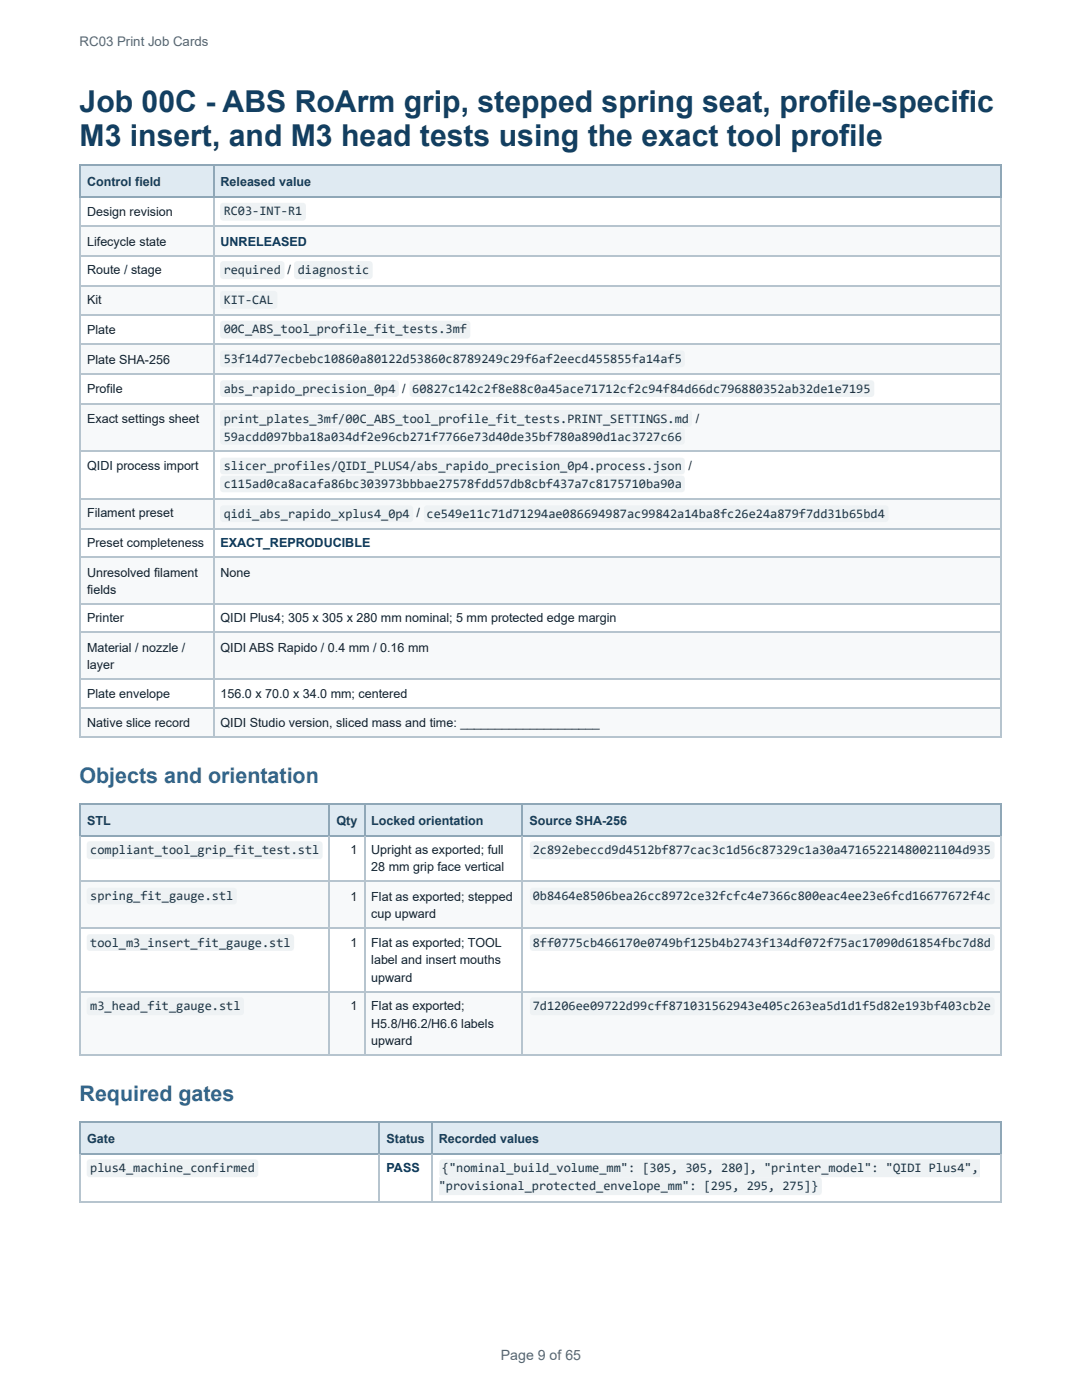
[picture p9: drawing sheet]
<svg xmlns="http://www.w3.org/2000/svg" width="216mm" height="279mm" viewBox="0 0 216 279" stroke-linecap="round" stroke-linejoin="round" font-family="sans-serif">
<defs><g id="words">
<g font-size="6" fill="#123f62">
<text x="15.9" y="22.4">Job 00C - ABS RoArm grip, stepped spring seat, profile-specific</text>
<text x="15.9" y="29.1">M3 insert, and M3 head tests using the exact tool profile</text>
</g>
<g font-size="4.3" fill="#2f668e">
<text x="15.9" y="156.2">Objects and orientation</text>
<text x="15.9" y="219.7">Required gates</text>
</g>
<text font-size="2.8" fill="#5b6470" x="99.9" y="271.5">Page 9 of 65</text>
<text font-size="2.6" fill="#5b6470" x="15.9" y="9.3">RC03 Print Job Cards</text>
<g font-size="2.6" fill="#1d3646">
<text x="44.6" y="43">RC03-INT-R1</text>
<text x="44.6" y="54.7">required</text>
<text x="59.4" y="54.7">diagnostic</text>
<text x="44.6" y="60.6">KIT-CAL</text>
<text x="44.6" y="66.5">00C_ABS_tool_profile_fit_tests.3mf</text>
<text x="44.6" y="72.5">53f14d77ecbebc10860a80122d53860c8789249c29f6af2eecd455855fa14af5</text>
<text x="44.6" y="78.4">abs_rapido_precision_0p4</text>
<text x="82.3" y="78.4">60827c142c2f8e88c0a45ace71712cf2c94f84d66dc796880352ab32de1e7195</text>
<text x="44.6" y="84.4">print_plates_3mf/00C_ABS_tool_profile_fit_tests.PRINT_SETTINGS.md</text>
<text x="44.6" y="87.9">59acdd097bba18a034df2e96cb271f7766e73d40de35bf780a890d1ac3727c66</text>
<text x="44.6" y="93.9">slicer_profiles/QIDI_PLUS4/abs_rapido_precision_0p4.process.json</text>
<text x="44.6" y="97.4">c115ad0ca8acafa86bc303973bbbae27578fdd57db8cbf437a7c8175710ba90a</text>
<text x="44.6" y="103.4">qidi_abs_rapido_xplus4_0p4</text>
<text x="85.1" y="103.4">ce549e11c71d71294ae086694987ac99842a14ba8fc26e24a879f7dd31b65bd4</text>
<text x="18" y="170.4">compliant_tool_grip_fit_test.stl</text>
<text x="106.3" y="170.4">2c892ebeccd9d4512bf877cac3c1d56c87329c1a30a47165221480021104d935</text>
<text x="18" y="179.7">spring_fit_gauge.stl</text>
<text x="106.3" y="179.7">0b8464e8506bea26cc8972ce32fcfc4e7366c800eac4ee23e6fcd16677672f4c</text>
<text x="18" y="189">tool_m3_insert_fit_gauge.stl</text>
<text x="106.3" y="189">8ff0775cb466170e0749bf125b4b2743f134df072f75ac17090d61854fbc7d8d</text>
<text x="18" y="201.6">m3_head_fit_gauge.stl</text>
<text x="106.3" y="201.6">7d1206ee09722d99cff871031562943e405c263ea5d1d1f5d82e193bf403cb2e</text>
<text x="18" y="233.9">plus4_machine_confirmed</text>
<text x="88.2" y="233.9">{&quot;nominal_build_volume_mm&quot;: [305, 305, 280], &quot;printer_model&quot;: &quot;QIDI Plus4&quot;,</text>
<text x="87.6" y="237.5">&quot;provisional_protected_envelope_mm&quot;: [295, 295, 275]}</text>
</g>
<g font-size="2.5" fill="#173c56">
<text x="17.4" y="37.1">Control field</text>
<text x="44" y="37.1">Released value</text>
<text x="17.4" y="164.6">STL</text>
<text x="67.1" y="164.6">Qty</text>
<text x="74.1" y="164.6">Locked orientation</text>
<text x="105.7" y="164.6">Source SHA-256</text>
<text x="17.4" y="228">Gate</text>
<text x="77.1" y="228">Status</text>
<text x="87.6" y="228">Recorded values</text>
</g>
<g font-size="2.5" fill="#17202a">
<text x="17.4" y="43.1">Design revision</text>
<text x="17.4" y="49">Lifecycle state</text>
<text x="17.4" y="54.7">Route / stage</text>
<text x="57.4" y="54.7">/</text>
<text x="17.4" y="60.7">Kit</text>
<text x="17.4" y="66.6">Plate</text>
<text x="17.4" y="72.6">Plate SHA-256</text>
<text x="17.4" y="78.5">Profile</text>
<text x="80.2" y="78.5">/</text>
<text x="17.4" y="84.5">Exact settings sheet</text>
<text x="138.8" y="84.5">/</text>
<text x="17.4" y="93.7">QIDI process import</text>
<text x="137.4" y="93.7">/</text>
<text x="17.4" y="103.2">Filament preset</text>
<text x="83.1" y="103.2">/</text>
<text x="17.4" y="109.2">Preset completeness</text>
<text x="17.4" y="115.1">Unresolved filament</text>
<text x="17.4" y="118.4">fields</text>
<text x="44" y="115.1">None</text>
<text x="17.4" y="124.2">Printer</text>
<text x="44" y="124.2">QIDI Plus4; 305 x 305 x 280 mm nominal; 5 mm protected edge margin</text>
<text x="17.4" y="130.1">Material / nozzle /</text>
<text x="44" y="130.1">QIDI ABS Rapido / 0.4 mm / 0.16 mm</text>
<text x="17.4" y="133.4">layer</text>
<text x="17.4" y="139.4">Plate envelope</text>
<text x="44" y="139.4">156.0 x 70.0 x 34.0 mm; centered</text>
<text x="17.4" y="145.1">Native slice record</text>
<text x="44" y="145.1">QIDI Studio version, sliced mass and time: ____________________</text>
<text x="69.9" y="170.5">1</text>
<text x="74.1" y="170.5">Upright as exported; full</text>
<text x="74.1" y="173.8">28 mm grip face vertical</text>
<text x="69.9" y="179.8">1</text>
<text x="74.1" y="179.8">Flat as exported; stepped</text>
<text x="74.1" y="183.1">cup upward</text>
<text x="69.9" y="189.1">1</text>
<text x="74.1" y="189.1">Flat as exported; TOOL</text>
<text x="74.1" y="192.4">label and insert mouths</text>
<text x="74.1" y="195.9">upward</text>
<text x="69.9" y="201.7">1</text>
<text x="74.1" y="201.7">Flat as exported;</text>
<text x="74.1" y="205.2">H5.8/H6.2/H6.6 labels</text>
<text x="74.1" y="208.5">upward</text>
</g>
<g font-size="2.5" fill="#0a3656">
<text x="44" y="49">UNRELEASED</text>
<text x="44" y="109.2">EXACT_REPRODUCIBLE</text>
<text x="77.1" y="234">PASS</text>
</g>
</g></defs>
<g fill="#dfeaf2">
<path d="M16.1 33.1h26.4v6.2h-26.4z"/>
<path d="M42.5 33.1h157.3v6.2h-157.3z"/>
</g>
<g fill="#f7f9fa">
<path d="M16.1 45.2h26.4v5.7h-26.4z"/>
<path d="M42.5 45.2h157.3v5.7h-157.3z"/>
<path d="M16.1 56.9h26.4v5.9h-26.4z"/>
<path d="M42.5 56.9h157.3v5.9h-157.3z"/>
<path d="M16.1 68.8h26.4v5.9h-26.4z"/>
<path d="M42.5 68.8h157.3v5.9h-157.3z"/>
<path d="M16.1 80.6h26.4v9.6h-26.4z"/>
<path d="M42.5 80.6h157.3v9.6h-157.3z"/>
<path d="M16.1 99.7h26.4v5.7h-26.4z"/>
<path d="M42.5 99.7h157.3v5.7h-157.3z"/>
<path d="M16.1 111.3h26.4v9.3h-26.4z"/>
<path d="M42.5 111.3h157.3v9.3h-157.3z"/>
<path d="M16.1 126.3h26.4v9.3h-26.4z"/>
<path d="M42.5 126.3h157.3v9.3h-157.3z"/>
<path d="M16.1 141.3h26.4v5.7h-26.4z"/>
<path d="M42.5 141.3h157.3v5.7h-157.3z"/>
</g>
<path d="M15.9 33h183.9M15.9 39.4h183.9M16 32.9v6.6M42.6 32.9v6.6" fill="none" stroke="#8fa7b7" stroke-width=".24"/>
<path d="M199.7 32.9v6.6" fill="none" stroke="#8fa7b7" stroke-width=".2"/>
<g fill="none" stroke="#b6c4ce" stroke-width=".24">
<path d="M16 39.5v107.7M42.6 39.5v107.7M15.9 45.1h183.9M15.9 51h183.9M15.9 57h183.9M15.9 62.9h183.9M15.9 68.6h183.9M15.9 74.6h183.9M15.9 80.5h183.9M15.9 90h183.9M15.9 99.5h183.9M15.9 105.5h183.9"/>
<path d="M15.9 111.2h183.9M15.9 120.5h183.9M15.9 126.2h183.9M15.9 135.4h183.9M15.9 141.4h183.9M15.9 147.1h183.9"/>
</g>
<path d="M199.7 39.5v107.7" fill="none" stroke="#b6c4ce" stroke-width=".2"/>
<g fill="#dfeaf2">
<path d="M16.1 160.5h49.7v6.2h-49.7z"/>
<path d="M65.8 160.5h6.9v6.2h-6.9z"/>
<path d="M72.7 160.5h31.6v6.2h-31.6z"/>
<path d="M104.3 160.5h95.5v6.2h-95.5z"/>
</g>
<g fill="#f7f9fa">
<path d="M16.1 176h49.7v9.3h-49.7z"/>
<path d="M65.8 176h6.9v9.3h-6.9z"/>
<path d="M72.7 176h31.6v9.3h-31.6z"/>
<path d="M104.3 176h95.5v9.3h-95.5z"/>
<path d="M16.1 197.9h49.7v12.6h-49.7z"/>
<path d="M65.8 197.9h6.9v12.6h-6.9z"/>
<path d="M72.7 197.9h31.6v12.6h-31.6z"/>
<path d="M104.3 197.9h95.5v12.6h-95.5z"/>
</g>
<path d="M15.9 160.4h183.9M15.9 166.8h183.9M16 160.3v6.6M65.7 160.3v6.6M72.8 160.3v6.6M104.2 160.3v6.6" fill="none" stroke="#8fa7b7" stroke-width=".24"/>
<path d="M199.7 160.3v6.6" fill="none" stroke="#8fa7b7" stroke-width=".2"/>
<path d="M15.9 175.9h183.9M16 166.9v43.8M65.7 166.9v43.8M72.8 166.9v43.8M104.2 166.9v43.8M15.9 185.1h183.9M15.9 198h183.9M15.9 210.6h183.9" fill="none" stroke="#b6c4ce" stroke-width=".24"/>
<path d="M199.7 166.9v43.8" fill="none" stroke="#b6c4ce" stroke-width=".2"/>
<g fill="#dfeaf2">
<path d="M16.1 224h59.7v6.2h-59.7z"/>
<path d="M75.8 224h10.4v6.2h-10.4z"/>
<path d="M86.2 224h113.6v6.2h-113.6z"/>
</g>
<path d="M15.9 223.9h183.9M15.9 230.3h183.9M16 223.8v6.6M75.7 223.8v6.6M86.1 223.8v6.6" fill="none" stroke="#8fa7b7" stroke-width=".24"/>
<path d="M199.7 223.8v6.6" fill="none" stroke="#8fa7b7" stroke-width=".2"/>
<path d="M15.9 239.8h183.9M16 230.4v9.3M75.7 230.4v9.3M86.1 230.4v9.3" fill="none" stroke="#b6c4ce" stroke-width=".24"/>
<path d="M199.7 230.4v9.3" fill="none" stroke="#b6c4ce" stroke-width=".2"/>
<g fill="#eef2f4">
<path d="M44.1 40.7l.5-.2h15.8a.63 .63 0 0 1 .6 .6v2.3a.63 .63 0 0 1-.6 .6h-15.8a.63 .63 0 0 1-.7-.6v-2.3z"/>
<path d="M44.1 52.3l.5-.2h11.5a.63 .63 0 0 1 .7 .7v2.3a.63 .63 0 0 1-.7 .6h-11.5a.63 .63 0 0 1-.7-.6v-2.3z"/>
<path d="M58.9 52.3l.4-.2h14.4a.63 .63 0 0 1 .7 .7v2.3a.63 .63 0 0 1-.7 .6h-14.4a.63 .63 0 0 1-.6-.6v-2.3z"/>
<path d="M44.1 58.2l.5-.1h10.1a.63 .63 0 0 1 .6 .6v2.3a.63 .63 0 0 1-.6 .6h-10.1a.63 .63 0 0 1-.7-.6v-2.3z"/>
<path d="M44.1 64.2l.5-.2h48.6a.63 .63 0 0 1 .7 .6v2.3a.63 .63 0 0 1-.7 .7h-48.6a.63 .63 0 0 1-.7-.7v-2.3z"/>
<path d="M44.1 70.1l.5-.2h91.4a.63 .63 0 0 1 .6 .7v2a.63 .63 0 0 1-.6 .7h-91.4a.63 .63 0 0 1-.7-.7v-2z"/>
<path d="M44.1 76.1l.5-.2h34.4a.63 .63 0 0 1 .6 .6v2.1a.63 .63 0 0 1-.6 .6h-34.4a.63 .63 0 0 1-.7-.6v-2.1z"/>
<path d="M81.9 76.1l.5-.2h91.4a.63 .63 0 0 1 .6 .6v2.1a.63 .63 0 0 1-.6 .6h-91.4a.63 .63 0 0 1-.7-.6v-2.1z"/>
<path d="M44.1 82l.5-.2h92.8a.63 .63 0 0 1 .7 .7v2a.63 .63 0 0 1-.7 .7h-92.8a.63 .63 0 0 1-.7-.7v-2z"/>
<path d="M44.1 85.6l.5-.2h91.4a.63 .63 0 0 1 .6 .6v2.1a.63 .63 0 0 1-.6 .6h-91.4a.63 .63 0 0 1-.7-.6v-2.1z"/>
<path d="M44.1 91.5l.5-.2h91.4a.63 .63 0 0 1 .6 .7v2a.63 .63 0 0 1-.6 .7h-91.4a.63 .63 0 0 1-.7-.7v-2z"/>
<path d="M44.1 95.1l.5-.2h91.4a.63 .63 0 0 1 .6 .6v2.1a.63 .63 0 0 1-.6 .6h-91.4a.63 .63 0 0 1-.7-.6v-2.1z"/>
<path d="M44.1 101l.5-.1h37.2a.63 .63 0 0 1 .6 .6v2a.63 .63 0 0 1-.6 .7h-37.2a.63 .63 0 0 1-.7-.7v-2z"/>
<path d="M84.8 101l.4-.1h91.5a.63 .63 0 0 1 .6 .6v2a.63 .63 0 0 1-.6 .7h-91.5a.63 .63 0 0 1-.6-.7v-2z"/>
<path d="M17.5 168.1l.4-.2h45.8a.63 .63 0 0 1 .7 .6v2.3a.63 .63 0 0 1-.7 .7h-45.8a.63 .63 0 0 1-.6-.7v-2.3z"/>
<path d="M105.9 168.1l.5-.2h91.4a.63 .63 0 0 1 .7 .6v2.3a.63 .63 0 0 1-.7 .7h-91.4a.63 .63 0 0 1-.7-.7v-2.3z"/>
<path d="M17.5 177.4l.4-.2h28.7a.63 .63 0 0 1 .7 .6v2.1a.63 .63 0 0 1-.7 .6h-28.7a.63 .63 0 0 1-.6-.6v-2.1z"/>
<path d="M105.9 177.4l.5-.2h91.4a.63 .63 0 0 1 .7 .6v2.1a.63 .63 0 0 1-.7 .6h-91.4a.63 .63 0 0 1-.7-.6v-2.1z"/>
<path d="M17.5 186.6l.4-.2h40.1a.63 .63 0 0 1 .7 .7v2a.63 .63 0 0 1-.7 .7h-40.1a.63 .63 0 0 1-.6-.7v-2z"/>
<path d="M105.9 186.6l.5-.2h91.4a.63 .63 0 0 1 .7 .7v2a.63 .63 0 0 1-.7 .7h-91.4a.63 .63 0 0 1-.7-.7v-2z"/>
<path d="M17.5 199.2l.4-.2h30.1a.63 .63 0 0 1 .7 .7v2.3a.63 .63 0 0 1-.7 .6h-30.1a.63 .63 0 0 1-.6-.6v-2.3z"/>
<path d="M105.9 199.2l.5-.2h91.4a.63 .63 0 0 1 .7 .7v2.3a.63 .63 0 0 1-.7 .6h-91.4a.63 .63 0 0 1-.7-.6v-2.3z"/>
<path d="M17.5 231.6l.4-.2h33a.63 .63 0 0 1 .6 .6v2.3a.63 .63 0 0 1-.6 .6h-33a.63 .63 0 0 1-.6-.6v-2.3z"/>
<path d="M87.9 231.6l.4-.2h107.1v3.5h-107.1a.63 .63 0 0 1-.6-.6v-2.3z"/>
<path d="M87.6 234.9h75.8a.63 .63 0 0 1 .6 .7v2.3a.63 .63 0 0 1-.6 .6h-75.8z"/>
</g>
<use href="#words"/>
</svg>
